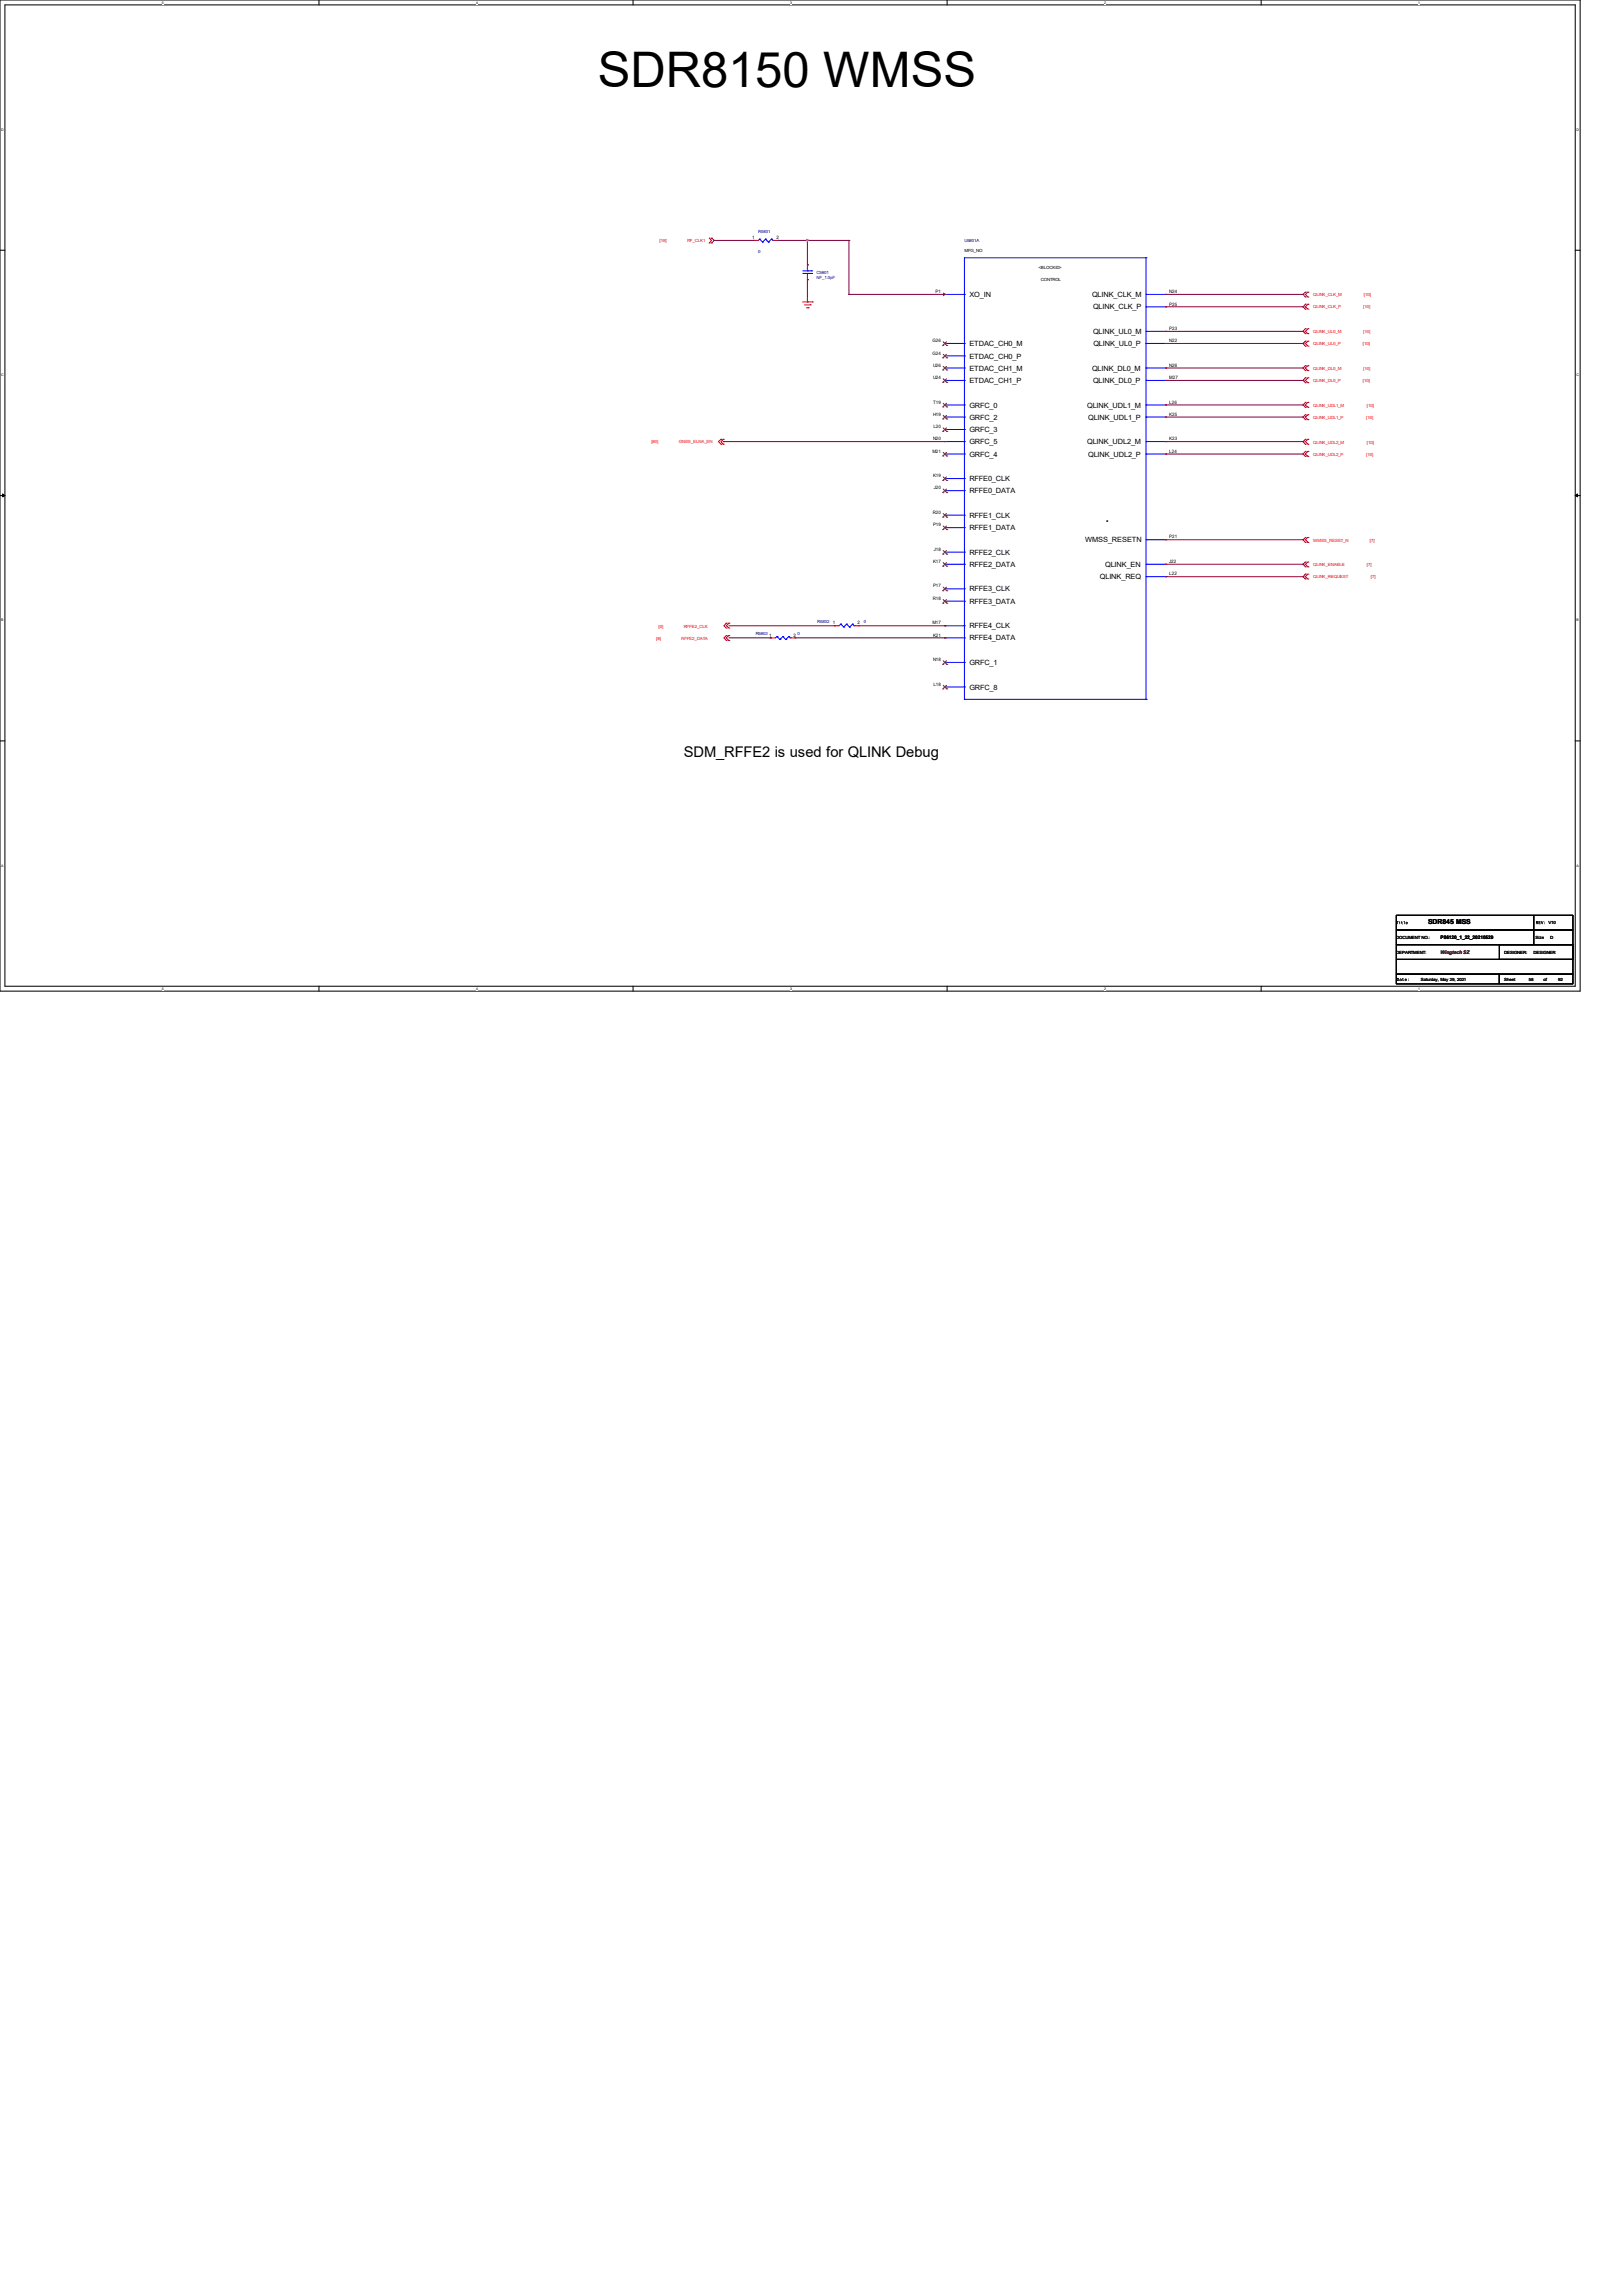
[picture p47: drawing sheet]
<svg xmlns="http://www.w3.org/2000/svg" width="210mm" height="297mm" viewBox="0 0 210 297" stroke-linecap="round" stroke-linejoin="round" font-family="sans-serif">
<defs><g id="words">
<text font-size="6.4" x="77.3" y="11.3">SDR8150 WMSS</text>
<text font-size="1.9" x="88.5" y="97.9">SDM_RFFE2 is used for QLINK Debug</text>
<g font-size=".9">
<text x="125.4" y="38.4">XO_IN</text>
<text x="141.3" y="38.4">QLINK_CLK_M</text>
<text x="141.4" y="40">QLINK_CLK_P</text>
<text x="125.4" y="44.8">ETDAC_CH0_M</text>
<text x="125.4" y="46.4">ETDAC_CH0_P</text>
<text x="125.4" y="48">ETDAC_CH1_M</text>
<text x="141.3" y="48">QLINK_DL0_M</text>
<text x="141.4" y="43.2">QLINK_UL0_M</text>
<text x="141.5" y="44.8">QLINK_UL0_P</text>
<text x="125.4" y="49.6">ETDAC_CH1_P</text>
<text x="125.4" y="52.7">GRFC_0</text>
<text x="140.7" y="52.7">QLINK_UDL1_M</text>
<text x="141.4" y="49.6">QLINK_DL0_P</text>
<text x="125.4" y="54.3">GRFC_2</text>
<text x="125.4" y="55.9">GRFC_3</text>
<text x="125.4" y="57.5">GRFC_5</text>
<text x="125.4" y="59.1">GRFC_4</text>
<text x="140.7" y="57.5">QLINK_UDL2_M</text>
<text x="140.8" y="54.3">QLINK_UDL1_P</text>
<text x="140.8" y="59.1">QLINK_UDL2_P</text>
<text x="125.4" y="62.3">RFFE0_CLK</text>
<text x="125.4" y="63.8">RFFE0_DATA</text>
<text x="125.4" y="67">RFFE1_CLK</text>
<text x="125.4" y="68.6">RFFE1_DATA</text>
<text x="125.4" y="71.8">RFFE2_CLK</text>
<text x="140.4" y="70.2">WMSS_RESETN</text>
<text x="125.4" y="73.4">RFFE2_DATA</text>
<text x="125.4" y="76.5">RFFE3_CLK</text>
<text x="142.3" y="75">QLINK_REQ</text>
<text x="143" y="73.4">QLINK_EN</text>
<text x="125.4" y="78.1">RFFE3_DATA</text>
<text x="125.4" y="81.3">RFFE4_CLK</text>
<text x="125.4" y="82.9">RFFE4_DATA</text>
<text x="125.4" y="86.1">GRFC_1</text>
<text x="125.4" y="89.2">GRFC_8</text>
<text x="184.8" y="119.6">SDR845 MSS</text>
</g>
<g font-size=".6" fill="#f00">
<text x="85.3" y="31.4">[18]</text>
<text x="88.9" y="31.4">RF_CLK1</text>
<text x="169.9" y="38.4">QLINK_CLK_M</text>
<text x="169.9" y="39.9">QLINK_CLK_P</text>
<text x="176.4" y="39.9">[10]</text>
<text x="176.5" y="38.4">[10]</text>
<text x="169.9" y="43.1">QLINK_UL0_M</text>
<text x="169.9" y="44.7">QLINK_UL0_P</text>
<text x="169.9" y="47.9">QLINK_DL0_M</text>
<text x="176.4" y="44.7">[10]</text>
<text x="176.4" y="43.1">[10]</text>
<text x="176.4" y="47.9">[10]</text>
<text x="169.9" y="49.4">QLINK_DL0_P</text>
<text x="169.9" y="52.6">QLINK_UDL1_M</text>
<text x="176.4" y="49.4">[10]</text>
<text x="176.9" y="52.6">[10]</text>
<text x="84.3" y="57.3">[80]</text>
<text x="87.8" y="57.3">GNSS_ELNA_EN</text>
<text x="169.9" y="54.2">QLINK_UDL1_P</text>
<text x="169.9" y="57.4">QLINK_UDL2_M</text>
<text x="169.9" y="59">QLINK_UDL2_P</text>
<text x="176.8" y="54.2">[10]</text>
<text x="176.8" y="59">[10]</text>
<text x="176.9" y="57.4">[10]</text>
<text x="169.9" y="70.1">WMSS_RESET_N</text>
<text x="177.2" y="70.1">[7]</text>
<text x="169.9" y="73.3">QLINK_ENABLE</text>
<text x="169.9" y="74.8">QLINK_REQUEST</text>
<text x="176.9" y="73.3">[7]</text>
<text x="177.4" y="74.8">[7]</text>
<text x="84.9" y="82.9">[8]</text>
<text x="85.2" y="81.3">[8]</text>
<text x="88.1" y="82.9">RFFE2_DATA</text>
<text x="88.5" y="81.3">RFFE2_CLK</text>
</g>
<g font-size=".6">
<text x="97.3" y="30.9">1</text>
<text x="100.5" y="30.9">2</text>
<text x="124.8" y="32.6">MFG_NO</text>
<text x="134.4" y="34.8">&lt;BLOCKID&gt;</text>
<text x="121.1" y="37.9">P1</text>
<text x="134.7" y="36.3">CONTROL</text>
<text x="151.3" y="37.9">N24</text>
<text x="151.3" y="39.5">P25</text>
<text x="120.6" y="44.3">G26</text>
<text x="120.6" y="45.9">G24</text>
<text x="120.7" y="47.5">U26</text>
<text x="151.3" y="42.7">P23</text>
<text x="151.3" y="44.3">N22</text>
<text x="151.3" y="47.5">N26</text>
<text x="120.7" y="49.1">U24</text>
<text x="120.7" y="52.2">T19</text>
<text x="120.7" y="53.8">H19</text>
<text x="151.3" y="49.1">M27</text>
<text x="151.3" y="52.2">L26</text>
<text x="151.3" y="53.8">K25</text>
<text x="120.6" y="58.6">M21</text>
<text x="120.7" y="57">N20</text>
<text x="120.8" y="55.4">L20</text>
<text x="151.3" y="57">K23</text>
<text x="151.3" y="58.6">L24</text>
<text x="120.7" y="61.8">K19</text>
<text x="120.9" y="63.3">J20</text>
<text x="120.7" y="66.5">R20</text>
<text x="120.7" y="68.1">P19</text>
<text x="120.9" y="71.3">J18</text>
<text x="151.3" y="69.7">P21</text>
<text x="120.7" y="77.6">R18</text>
<text x="120.7" y="72.9">K17</text>
<text x="120.7" y="76">P17</text>
<text x="151.3" y="72.9">J22</text>
<text x="151.3" y="74.5">L22</text>
<text x="99.5" y="82.4">1</text>
<text x="102.7" y="82.4">2</text>
<text x="107.8" y="80.8">1</text>
<text x="111" y="80.8">2</text>
<text x="120.6" y="80.8">M17</text>
<text x="120.7" y="82.4">K21</text>
<text x="120.7" y="85.6">N18</text>
<text x="120.8" y="88.7">L18</text>
<text x="200.4" y="119.6">V10</text>
<text x="180.7" y="121.5">DOCUMENT NO.:</text>
<text x="180.7" y="123.5">DEPARTMENT:</text>
<text x="186.4" y="121.6">P86120_1_22_20210529</text>
<text x="194.6" y="123.5">DESIGNER:</text>
<text x="198.5" y="123.5">DESIGNER</text>
<text x="198.7" y="121.5">Size</text>
<text x="200.6" y="121.5">D</text>
<text x="183.8" y="127">Saturday, May 29, 2021</text>
<text x="194.6" y="127">Sheet</text>
<text x="197.8" y="127">58</text>
<text x="199.7" y="127">of</text>
<text x="201.6" y="127">92</text>
</g>
<g font-size=".6" fill="#000080">
<text x="98.1" y="30.1">R5801</text>
<text x="98.1" y="32.7">0</text>
<text x="105.7" y="35.5">C5801</text>
<text x="124.8" y="31.4">U5801A</text>
<text x="105.7" y="36.1">NF_1.0pF</text>
<text x="97.8" y="82.2">R5803</text>
<text x="103.2" y="82.2">0</text>
<text x="105.7" y="80.6">R5802</text>
<text x="111.8" y="80.6">0</text>
</g>
<text font-size=".6" fill="#400040" x="186.4" y="123.5">Wingtech SZ</text>
<g font-size=".5">
<text x="21" y=".5">5</text>
<text x="61.6" y=".5">4</text>
<text x="102.2" y=".5">3</text>
<text x="142.9" y=".5">2</text>
<text x="183.5" y=".5">1</text>
<text x=".2" y="16.9">D</text>
<text x="204" y="16.9">D</text>
<text x=".2" y="48.6">C</text>
<text x="204" y="48.6">C</text>
<text x=".2" y="80.4">B</text>
<text x="204" y="80.4">B</text>
<text x=".2" y="112.1">A</text>
<text x="204" y="112.1">A</text>
<text x="21" y="128.1">5</text>
<text x="61.6" y="128.1">4</text>
<text x="102.2" y="128.1">3</text>
<text x="142.9" y="128.1">2</text>
<text x="183.5" y="128.1">1</text>
</g>
</g></defs>
<path d="M0 0h204.5v128.3h-204.5zM.6 .6h203.2v127h-203.2z" fill="none" stroke="#000" stroke-width=".13"/>
<g fill="#fff">
<path d="M21 .1h.2v.5h-.2z"/>
<path d="M21 127.7h.2v.5h-.2z"/>
</g>
<path d="M41.3 0v.6M41.3 127.6v.7" fill="none" stroke="#000" stroke-width=".13"/>
<g fill="#fff">
<path d="M61.6 .1h.2v.5h-.2z"/>
<path d="M61.6 127.7h.2v.5h-.2z"/>
</g>
<path d="M81.9 0v.6M81.9 127.6v.7" fill="none" stroke="#000" stroke-width=".13"/>
<g fill="#fff">
<path d="M102.2 .1h.2v.5h-.2z"/>
<path d="M102.2 127.7h.2v.5h-.2z"/>
</g>
<path d="M122.6 0v.6M122.6 127.6v.7" fill="none" stroke="#000" stroke-width=".13"/>
<g fill="#fff">
<path d="M142.9 .1h.2v.5h-.2z"/>
<path d="M142.9 127.7h.2v.5h-.2z"/>
</g>
<path d="M163.2 0v.6M163.2 127.6v.7" fill="none" stroke="#000" stroke-width=".13"/>
<g fill="#fff">
<path d="M183.5 .1h.2v.5h-.2z"/>
<path d="M183.5 127.7h.2v.5h-.2z"/>
<path d="M.2 16.5h.3v.5h-.3z"/>
<path d="M204 16.5h.3v.5h-.3z"/>
<path d="M.2 48.3h.3v.5h-.3z"/>
<path d="M204 48.3h.3v.5h-.3z"/>
</g>
<path d="M0 32.4h.6M203.8 32.4h.7" fill="none" stroke="#000" stroke-width=".13"/>
<g fill="#fff">
<path d="M.2 80h.2v.5h-.2z"/>
<path d="M204 80h.3v.5h-.3z"/>
</g>
<path d="M0 64.1h.6M203.8 64.1h.7" fill="none" stroke="#000" stroke-width=".13"/>
<path d="M.3 63.9l.3 .2-.3 .2zM203.8 64.1l.3-.2v.4z" fill="#000" stroke="#000" stroke-width=".13"/>
<g fill="#fff">
<path d="M.2 111.8h.3v.5h-.3z"/>
<path d="M204 111.8h.3v.5h-.3z"/>
</g>
<path d="M143.2 67.4h.1M0 95.9h.6M203.8 95.9h.7M180.7 118.4h17.8v2h-17.8zM198.5 118.4h5v2h-5zM180.7 120.4h17.8v1.9h-17.8zM180.7 126.1h13.3v1.2h-13.3zM180.7 124.2h22.8v1.9h-22.8zM180.7 122.3h22.8v1.9h-22.8zM194 126.1h9.5v1.2h-9.5zM194 122.3h9.5v1.9h-9.5zM198.5 120.4h5v1.9h-5z" fill="none" stroke="#000" stroke-width=".13"/>
<g fill="none" stroke="#f00" stroke-width=".13">
<path d="M91.8 30.8h.1M91.8 31.5h.1M91.8 30.8l.3 .3-.3 .4M92.1 31.5h.1M92.1 30.8h.1M92.1 30.8l.3 .3-.3 .4M97.5 31.1h.1M97.5 31.1h.6M100 31.1h.7M100.7 31.1h.1M103.8 39.1h1.3M104.1 39.5h.8"/>
<path d="M104.4 39.8h.2M104.5 39.1h.1M104.5 34.3h.1M104.5 36.2h.1M104.5 34.3v.6M104.5 35.6v.6M104.5 38.4v.7M104.6 39.8h.1M104.9 39.5h.1M105.1 39.1h.1M122.3 38.1h.1M150.8 38.1h.1"/>
<path d="M150.8 39.7h.1M168.9 38.4h.1M168.9 37.8h.1M168.9 39.4h.1M168.9 37.8l-.3 .3 .3 .3M168.9 39.4l-.3 .3 .3 .3M169.2 37.8h.1M169.2 38.4h.1M169.2 39.4h.1M169.2 37.8l-.3 .3 .3 .3M169.2 39.4l-.3 .3 .3 .3M93.3 56.9h.1"/>
<path d="M93.3 57.5h.1M93.3 56.9l-.3 .2 .3 .4M93.6 56.9h.1M93.6 57.5h.1M93.6 56.9l-.3 .2 .3 .4M122.3 44.4h.1M122.3 46.1h.1M122.3 47.6h.1M122.3 49.2h.1M122.3 52.4h.1M122.3 54h.1M122.3 55.6h.1"/>
<path d="M122.3 57.1h.1M122.3 58.8h.1M150.8 42.9h.1M150.8 44.4h.1M150.8 47.6h.1M150.8 49.2h.1M150.8 52.4h.1M150.8 54h.1M150.8 57.1h.1M150.8 58.8h.1M168.9 40h.1M168.9 43.2h.1"/>
<path d="M168.9 42.5h.1M168.9 44.8h.1M168.9 44.2h.1M168.9 48h.1M168.9 47.3h.1M168.9 49.5h.1M168.9 48.9h.1M168.9 54.3h.1M168.9 53.7h.1M168.9 52.7h.1M168.9 52.1h.1M168.9 57.5h.1"/>
<path d="M168.9 56.9h.1M168.9 59.1h.1M168.9 58.4h.1M168.9 42.5l-.3 .4 .3 .3M168.9 44.2l-.3 .2 .3 .4M168.9 47.3l-.3 .3 .3 .4M168.9 48.9l-.3 .3 .3 .3M168.9 53.7l-.3 .3 .3 .3M168.9 52.1l-.3 .3 .3 .3M168.9 56.9l-.3 .2 .3 .4M168.9 58.4l-.3 .4 .3 .3M169.2 40h.1"/>
<path d="M169.2 42.5h.1M169.2 43.2h.1M169.2 44.2h.1M169.2 44.8h.1M169.2 47.3h.1M169.2 48h.1M169.2 48.9h.1M169.2 49.5h.1M169.2 53.7h.1M169.2 54.3h.1M169.2 52.1h.1M169.2 52.7h.1"/>
<path d="M169.2 56.9h.1M169.2 57.5h.1M169.2 58.4h.1M169.2 59.1h.1M169.2 42.5l-.3 .4 .3 .3M169.2 44.2l-.3 .2 .3 .4M169.2 47.3l-.3 .3 .3 .4M169.2 48.9l-.3 .3 .3 .3M169.2 53.7l-.3 .3 .3 .3M169.2 52.1l-.3 .3 .3 .3M169.2 56.9l-.3 .2 .3 .4M169.2 58.4l-.3 .4 .3 .3"/>
<path d="M122.3 61.9h.1M122.3 63.5h.1M122.3 66.7h.1M122.3 68.3h.1M122.3 71.5h.1M122.3 73h.1M122.3 76.2h.1M122.3 77.8h.1M150.8 69.8h.1M150.8 73h.1M150.8 74.6h.1M168.9 70.2h.1"/>
<path d="M168.9 69.6h.1M168.9 73.4h.1M168.9 72.7h.1M168.9 74.9h.1M168.9 74.3h.1M168.9 69.6l-.3 .2 .3 .4M168.9 72.7l-.3 .3 .3 .4M168.9 74.3l-.3 .3 .3 .3M169.2 69.6h.1M169.2 70.2h.1M169.2 72.7h.1M169.2 73.4h.1"/>
<path d="M169.2 74.3h.1M169.2 74.9h.1M169.2 69.6l-.3 .2 .3 .4M169.2 72.7l-.3 .3 .3 .4M169.2 74.3l-.3 .3 .3 .3M94 82.3h.1M94 82.9h.1M94 80.6h.1M94 81.3h.1M94 82.3l-.3 .2 .3 .4M94 80.6l-.3 .4 .3 .3M94.3 82.3h.1"/>
<path d="M94.3 82.9h.1M94.3 80.6h.1M94.3 81.3h.1M94.3 82.3l-.3 .2 .3 .4M94.3 80.6l-.3 .4 .3 .3M99.7 82.5h.1M99.7 82.5h.6M102.2 82.5h.7M102.9 82.5h.1M107.9 81h.1M107.9 81h.7M110.5 81h.6"/>
<path d="M111.1 81h.1M122.3 81h.1M122.3 82.5h.1M122.3 85.7h.1M122.3 88.9h.1"/>
</g>
<g fill="#000">
<path d="M180.7 119.2h.3l-.1 .1v.3l-.1-.3zM181.1 119.2l.1 .1zM181 119.3h.2v.3zM181.4 119.2l.1 .1-.1 .1v.1l.1 .1-.1-.1-.1-.1zM181.6 119.2h.2v.4l-.1-.4zM181.9 119.3l.2 .1v.1h-.1h.1a.14 .14 0 0 1-.2 .1 .15 .15 0 0 1 0-.3zM182 119.4h.1z"/>
<path d="M180.7 119.2h.3l-.1 .1v.3l-.1-.3zM181.1 119.2l.1 .1zM181 119.3h.2v.3zM181.4 119.2l.1 .1-.1 .1v.1l.1 .1-.1-.1-.1-.1zM181.6 119.2h.2v.4l-.1-.4zM181.9 119.3l.2 .1v.1h-.1h.1a.14 .14 0 0 1-.2 .1 .15 .15 0 0 1 0-.3zM182 119.4h.1z"/>
<path d="M180.7 119.2h.3l-.1 .1v.3l-.1-.3zM181.1 119.2l.1 .1zM181 119.3h.2v.3zM181.4 119.2l.1 .1-.1 .1v.1l.1 .1-.1-.1-.1-.1zM181.6 119.2h.2v.4l-.1-.4zM181.9 119.3l.2 .1v.1h-.1h.1a.14 .14 0 0 1-.2 .1 .15 .15 0 0 1 0-.3zM182 119.4h.1z"/>
<path d="M198.8 119.2h.2l-.1 .2 .1 .2-.2-.2v.2zM198.8 119.2v.2l.2-.1zM199.1 119.2h.2h-.1v.2h.1h-.1v.1l.2 .1h-.3zM199.4 119.2l.2 .3 .1-.3-.1 .4zM199.9 119.3v.1zM199.9 119.5v.1z"/>
<path d="M198.8 119.2h.2l-.1 .2 .1 .2-.2-.2v.2zM198.8 119.2v.2l.2-.1zM199.1 119.2h.2h-.1v.2h.1h-.1v.1l.2 .1h-.3zM199.4 119.2l.2 .3 .1-.3-.1 .4zM199.9 119.3v.1zM199.9 119.5v.1z"/>
<path d="M198.8 119.2h.2l-.1 .2 .1 .2-.2-.2v.2zM198.8 119.2v.2l.2-.1zM199.1 119.2h.2h-.1v.2h.1h-.1v.1l.2 .1h-.3zM199.4 119.2l.2 .3 .1-.3-.1 .4zM199.9 119.3v.1zM199.9 119.5v.1z"/>
<path d="M180.8 126.6a.21 .21 0 0 1 .2 .2 .21 .21 0 0 1-.2 .2zM180.8 126.6v.3h.1a.16 .16 0 0 0 .1-.2 .16 .16 0 0 0-.2-.1zM181.1 126.7h.2l.1 .3-.3-.1v-.1h.2h-.2zM181.2 126.9a.07 .07 0 0 0 .1 0 .07 .07 0 0 0-.1 0zM181.4 126.7l.2-.1v.1h.1h-.1v.2l.1 .1-.2-.1zM181.8 126.7l.2 .1h-.2l.1 .1h.1a.14 .14 0 0 1-.2 0 .14 .14 0 0 1 0-.2zM181.9 126.7l.1 .1zM182.2 126.7h.1zM182.2 126.9l.1 .1z"/>
<path d="M180.8 126.6a.21 .21 0 0 1 .2 .2 .21 .21 0 0 1-.2 .2zM180.8 126.6v.3h.1a.16 .16 0 0 0 .1-.2 .16 .16 0 0 0-.2-.1zM181.1 126.7h.2l.1 .3-.3-.1v-.1h.2h-.2zM181.2 126.9a.07 .07 0 0 0 .1 0 .07 .07 0 0 0-.1 0zM181.4 126.7l.2-.1v.1h.1h-.1v.2l.1 .1-.2-.1zM181.8 126.7l.2 .1h-.2l.1 .1h.1a.14 .14 0 0 1-.2 0 .14 .14 0 0 1 0-.2zM181.9 126.7l.1 .1zM182.2 126.7h.1zM182.2 126.9l.1 .1z"/>
<path d="M180.8 126.6a.21 .21 0 0 1 .2 .2 .21 .21 0 0 1-.2 .2zM180.8 126.6v.3h.1a.16 .16 0 0 0 .1-.2 .16 .16 0 0 0-.2-.1zM181.1 126.7h.2l.1 .3-.3-.1v-.1h.2h-.2zM181.2 126.9a.07 .07 0 0 0 .1 0 .07 .07 0 0 0-.1 0zM181.4 126.7l.2-.1v.1h.1h-.1v.2l.1 .1-.2-.1zM181.8 126.7l.2 .1h-.2l.1 .1h.1a.14 .14 0 0 1-.2 0 .14 .14 0 0 1 0-.2zM181.9 126.7l.1 .1zM182.2 126.7h.1zM182.2 126.9l.1 .1z"/>
</g>
<g fill="none" stroke="#00f" stroke-width=".13">
<path d="M98.3 30.9h.1M98.3 30.9l-.2 .2M98.3 30.9l.4 .4M98.7 31.3h.1M99.1 30.9h.1M99.1 30.9l-.4 .4M99.1 30.9l.3 .4M99.4 31.3h.1M99.8 30.9h.1M99.8 30.9l-.4 .4M99.8 30.9l.2 .2M100 31.1h.1"/>
<path d="M103.9 35.4h1.1M103.9 35.1h1.1M104.5 35.1h.1M104.5 35.4h.1M104.5 34.9v.2M104.5 35.4v.2M105 35.4h.1M105 35.1h.1M122.3 38.1h2.5M124.8 38.1h.1M148.3 33.4h.1M148.3 38.1h.1"/>
<path d="M148.3 39.7h.1M148.3 33.4h-23.5v57.1M148.3 33.4v57.1M148.3 38.1h2.5M148.3 39.7h2.5M122.3 44.4h2.5M122.3 46.1h2.5M122.3 47.6h2.5M122.3 49.2h2.5M122.3 52.4h2.5M122.3 54h2.5M122.3 55.6h2.5"/>
<path d="M122.3 57.1h2.5M122.3 58.8h2.5M124.8 44.4h.1M124.8 46.1h.1M124.8 47.6h.1M124.8 49.2h.1M124.8 52.4h.1M124.8 54h.1M124.8 55.6h.1M124.8 57.1h.1M124.8 58.8h.1M148.3 42.9h.1"/>
<path d="M148.3 44.4h.1M148.3 47.6h.1M148.3 49.2h.1M148.3 52.4h.1M148.3 54h.1M148.3 57.1h.1M148.3 58.8h.1M148.3 44.4h2.5M148.3 47.6h2.5M148.3 49.2h2.5M148.3 52.4h2.5M148.3 54h2.5"/>
<path d="M148.3 57.1h2.5M148.3 58.8h2.5M148.3 42.9h2.5M122.3 61.9h2.5M122.3 63.5h2.5M122.3 66.7h2.5M122.3 68.3h2.5M122.3 71.5h2.5M122.3 73h2.5M122.3 76.2h2.5M122.3 77.8h2.5M124.8 61.9h.1"/>
<path d="M124.8 63.5h.1M124.8 66.7h.1M124.8 68.3h.1M124.8 71.5h.1M124.8 73h.1M124.8 76.2h.1M124.8 77.8h.1M148.3 69.8h.1M148.3 73h.1M148.3 74.6h.1M148.3 73h2.5M148.3 69.8h2.5"/>
<path d="M148.3 74.6h2.5M100.5 82.4h.1M100.5 82.4l-.2 .1M100.5 82.4l.4 .4M100.9 82.8h.1M101.3 82.4h.1M101.3 82.4l-.4 .4M101.3 82.4l.4 .4M101.7 82.8h.1M102.1 82.4h.1M102.1 82.4l-.4 .4M102.1 82.4l.1 .1"/>
<path d="M102.2 82.5h.1M108.8 80.8h.1M108.8 80.8l-.2 .2M108.8 80.8l.4 .4M109.2 81.2h.1M109.6 80.8h.1M109.6 80.8l-.4 .4M109.6 80.8l.3 .4M109.9 81.2h.1M110.3 80.8h.1M110.3 80.8l-.4 .4M110.3 80.8l.2 .2"/>
<path d="M110.5 81h.1M122.3 81h2.5M122.3 82.5h2.5M122.3 85.7h2.5M122.3 88.9h2.5M124.8 90.5h.1M124.8 81h.1M124.8 82.5h.1M124.8 85.7h.1M124.8 88.9h.1M124.8 90.5h23.5M148.3 90.5h.1"/>
</g>
<path d="M122.1 37.9l.2 .2-.2 .2z" fill="#f00" stroke="#f00" stroke-width=".13"/>
<g fill="none" stroke="#804000" stroke-width=".13">
<path d="M122 44.7h.1M122 46.3h.1M122 47.9h.1M122 49.5h.1M122 52.7h.1M122 54.2h.1M122 55.8h.1M122 59h.1M122 44.2l.5 .5M122 45.8l.5 .5M122 47.4l.5 .5M122 49l.5 .5"/>
<path d="M122 52.2l.5 .5M122 53.8l.5 .4M122 55.4l.5 .4M122 58.5l.5 .5M122.5 44.2l-.5 .5M122.5 45.8l-.5 .5M122.5 47.4l-.5 .5M122.5 49l-.5 .5M122.5 52.2l-.5 .5M122.5 53.8l-.5 .4M122.5 55.4l-.5 .4M122.5 58.5l-.5 .5"/>
<path d="M122.5 44.7h.1M122.5 46.3h.1M122.5 47.9h.1M122.5 49.5h.1M122.5 52.7h.1M122.5 54.2h.1M122.5 55.8h.1M122.5 59h.1M122 62.2h.1M122 63.8h.1M122 66.9h.1M122 68.5h.1"/>
<path d="M122 71.7h.1M122 73.3h.1M122 76.5h.1M122 78.1h.1M122 61.7l.5 .5M122 63.3l.5 .5M122 66.5l.5 .4M122 68.1l.5 .4M122 71.2l.5 .5M122 72.8l.5 .5M122 76l.5 .5M122 77.6l.5 .5"/>
<path d="M122.5 61.7l-.5 .5M122.5 63.3l-.5 .5M122.5 66.5l-.5 .4M122.5 68.1l-.5 .4M122.5 71.2l-.5 .5M122.5 72.8l-.5 .5M122.5 76l-.5 .5M122.5 77.6l-.5 .5M122.5 62.2h.1M122.5 63.8h.1M122.5 66.9h.1M122.5 68.5h.1"/>
<path d="M122.5 71.7h.1M122.5 73.3h.1M122.5 76.5h.1M122.5 78.1h.1M122 86h.1M122 89.2h.1M122 85.5l.5 .5M122 88.7l.5 .5M122.5 85.5l-.5 .5M122.5 88.7l-.5 .5M122.5 86h.1M122.5 89.2h.1"/>
</g>
<g fill="none" stroke="#800040" stroke-width=".13">
<path d="M92.4 31.1h5.1M97.5 31.1h.1M100.7 31.1h9.2M104.5 36.2h.1M104.5 34.3h.1M104.5 31.1h.1M104.5 31.1v3.2M104.5 36.2v2.2M109.9 38.1h.1M109.9 31.1h.1M109.9 38.1h12.4M109.9 31.1v7"/>
<path d="M150.8 38.1h17.8M150.8 39.7h17.8M168.6 38.1h.1M168.6 39.7h.1M93.6 57.1h.1M93.6 57.1h28.7M150.8 42.9h17.8M150.8 44.4h17.8M150.8 47.6h17.8M150.8 49.2h17.8M150.8 52.4h17.8M150.8 54h17.8"/>
<path d="M150.8 57.1h17.8M150.8 58.8h17.8M168.6 42.9h.1M168.6 44.4h.1M168.6 47.6h.1M168.6 49.2h.1M168.6 52.4h.1M168.6 54h.1M168.6 57.1h.1M168.6 58.8h.1M150.8 69.8h17.8M150.8 73h17.8"/>
<path d="M150.8 74.6h17.8M168.6 69.8h.1M168.6 73h.1M168.6 74.6h.1M94.3 82.5h5.4M94.3 81h13.6M99.7 82.5h.1M102.9 82.5h19.4M107.9 81h.1M111.1 81h11.2M122.3 81h.1M122.3 82.5h.1"/>
</g>
<circle cx="104.5" cy="31.1" r=".11" fill="#f0f" stroke="#f0f" stroke-width=".13"/>
<use href="#words"/>
</svg>
